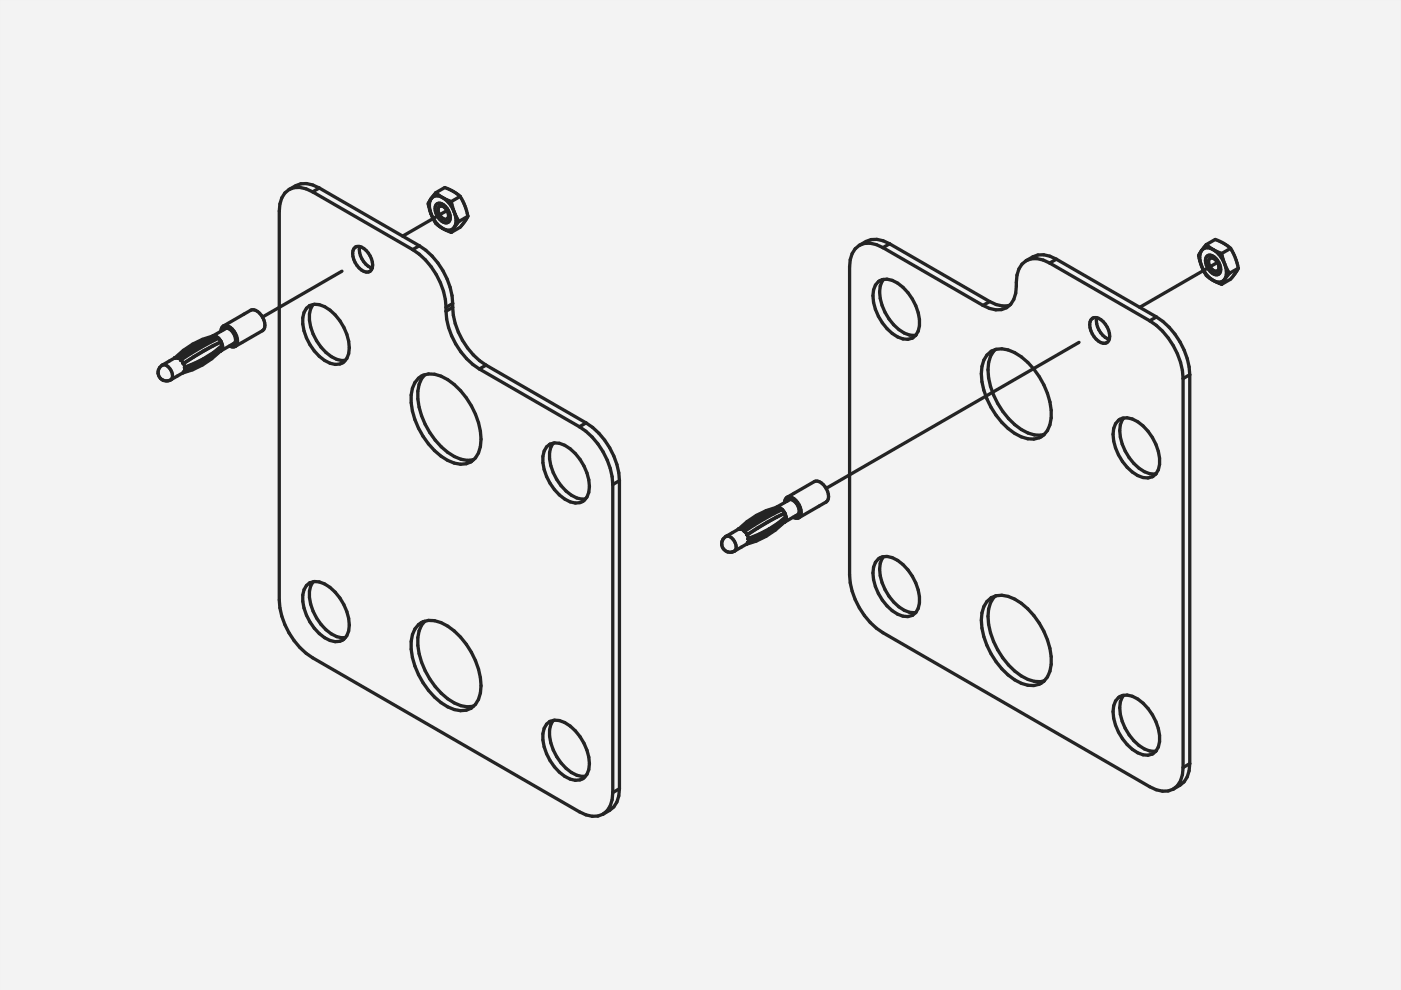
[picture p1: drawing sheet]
<svg xmlns="http://www.w3.org/2000/svg" width="297mm" height="210mm" viewBox="0 0 297 210" stroke-linecap="round" stroke-linejoin="round" font-family="sans-serif">
<path d="M0 0h297v210h-297z" fill-rule="evenodd" fill="#f1f3f5"/>
<path d="M0 0h297v210h-297zM0 0v210h297v-210z" fill="#000"/>
<g fill="none" stroke="#212529" stroke-width=".7">
<path d="M67.7 39.9a5.2 5.2 0 0 0-6.4 .3M67.7 39.9l21.2 12.2M67.7 39.9l-1.4 .8M61.3 40.2a5 5 0 0 0-2.1 4.6v82.4a15.6 15.6 0 0 0 7.1 12.3l56.5 32.6a5 5 0 0 0 5 .5M61.3 40.2a5 5 0 0 1 5 .5M66.3 40.7l21.2 12.2M72.5 57.5l-16.9 9.7M75.3 52.4a1.81 1.81 0 0 1 2.3 .7 4 4 0 0 1 1.2 4.1 1.35 1.35 0 0 1-2.2 .1 4.1 4.1 0 0 1-1.6-4.6zM76.3 52.3a4.2 4.2 0 0 0 2.6 4.5M87.5 52.9a15.6 15.6 0 0 1 7.1 12.3M88.9 52.1a15.6 15.6 0 0 1 7.1 12.3M88.9 52.1l-1.4 .8"/>
<path d="M91.4 45.4a6.3 6.3 0 0 0 2.5 3M91.4 45.4a4.2 4.2 0 0 0 2.5 3M91.4 42.1l-.2 .3a1.63 1.63 0 0 0-.1 1.9l.3 1.1M91.4 42.1a3.5 3.5 0 0 0 0 3.3M92.4 40.9l1.5 1M92.4 40.9l1.9-1.1a9.9 9.9 0 0 1 3.3 1.8M92.4 40.9l-1 1.2M92.6 43.2a1.73 1.73 0 0 1 2.2 1l.3 .4a2.05 2.05 0 0 1 0 2.5 1.73 1.73 0 0 1-2.2-.9l-.3-.5a2.05 2.05 0 0 1 0-2.5zM93.2 43.8a1.64 1.64 0 0 1 1.9 1.6 .8 .8 0 0 1-.4 1.1 .8 .8 0 0 1-1.1-.4 1.76 1.76 0 0 1-.4-2.3zM93.9 48.4l1.8 .9M93.9 41.9a6.1 6.1 0 0 1 2.4 3.1M93.9 41.9a1.8 1.8 0 0 0-2.5 .2"/>
<path d="M93.9 41.9l1.8 .8M94.8 44.6l-9.4 5.5M95.7 42.7l.6 2.3M96.3 48.2a1.69 1.69 0 0 1-2.4 .2M96.3 48.2l-.6 1.1M96.3 45l.2 .6a3.4 3.4 0 0 1-.2 2.6M96.3 45l1 1.9M97.3 46.9l-1 1.3M97.6 41.6l-1.9 1.1M97.6 41.6a12.4 12.4 0 0 1 1.6 4.3M99.2 45.9l-1.9 1M99.2 45.9l-1.6 2.3-1.9 1.1"/>
<path d="M182.2 52a5 5 0 0 1 5 .5M182.2 52a5 5 0 0 0-2.1 4.6v65.3a15.6 15.6 0 0 0 7.1 12.3l56.6 32.6a5 5 0 0 0 5 .5M186.2 59.7a2.81 2.81 0 0 1 3-.3 10.5 10.5 0 0 1 5.7 9.7 2.88 2.88 0 0 1-1.5 2.6 2.88 2.88 0 0 1-3.1-.3 10.4 10.4 0 0 1-5.1-9.9l.4-1zM187.2 52.5l21.2 12.3M187.3 59.3a4.5 4.5 0 0 0-.7 4 10.9 10.9 0 0 0 5.1 7.3l1.2 .4 1.3 .1M188.6 51.7l21.2 12.2M188.6 51.7a5.2 5.2 0 0 0-6.4 .3M188.6 51.7l-1.4 .8M217.6 55.3a5 5 0 0 1 5 .5M217.6 55.3a5.4 5.4 0 0 0-2.1 5.4 4.6 4.6 0 0 1-3.2 4.9l-1.2 .1-1.3-.3-1.4-.6M222.6 55.8l21.2 12.2M224 55l21.2 12.2"/>
<path d="M224 55a5.2 5.2 0 0 0-6.4 .3M224 55l-1.4 .8M254.8 53.1a3.7 3.7 0 0 0 0 3.3M254.8 56.4a6.3 6.3 0 0 0 2.4 3M254.8 53.1l-.2 .3a1.63 1.63 0 0 0-.2 2l.4 1M254.8 56.4a4.2 4.2 0 0 0 2.4 3M255.7 51.9l1.5 1M255.7 51.9l1.9-1.1a9.9 9.9 0 0 1 3.3 1.9M255.7 51.9l-.9 1.2M256 54.2a1.73 1.73 0 0 1 2.1 1l.3 .4a2.05 2.05 0 0 1 0 2.5 1.73 1.73 0 0 1-2.1-.9l-.3-.5a2.05 2.05 0 0 1 0-2.5zM256.5 54.8a1.64 1.64 0 0 1 1.9 1.6 .8 .8 0 0 1-.4 1.1 .8 .8 0 0 1-1.1-.4 1.76 1.76 0 0 1-.4-2.3zM257.2 52.9a6.1 6.1 0 0 1 2.5 3.1"/>
<path d="M257.2 52.9a1.8 1.8 0 0 0-2.4 .2M257.2 59.4l1.8 .9M257.2 52.9l1.8 .9M258.1 55.6l-16.5 9.6M259 53.8l.7 2.2M259.7 59.2a1.69 1.69 0 0 1-2.5 .2M259.7 56a3.8 3.8 0 0 1 0 3.2M259.7 59.2l-.7 1.1M259.7 56l.9 2M260.6 58l-.9 1.2M260.9 52.7l-1.9 1.1M260.9 52.7a12.4 12.4 0 0 1 1.6 4.2"/>
<path d="M262.5 56.9l-1.6 2.3-1.9 1.1M262.5 56.9l-1.9 1.1M34.4 77.4a1.8 1.8 0 0 0-.6 2.5 1.8 1.8 0 0 0 2.4 .6M34.4 77.4a2.12 2.12 0 0 1 2.2 2.3l-.1 .6-.3 .2M37 75.9l-2.6 1.5M37.1 75.9h-.1M37.6 75.9h-.5M37.6 75.9h.1M37.7 75.9l.7 .4M38.3 76.4h.1M38.3 76.4l.5 .6M38.8 77v.1"/>
<path d="M38.9 77.1l.2 .9M38.9 77.1h.1M39 78.8l-2.8 1.7M39.1 78.6h.1M39.1 78h.1M39.1 78v.6M39.1 78.7l-.1 .1M40.4 74.4l-.1 .1M40.7 78l-.5 .2M42.6 73.2l-2.3 1.1-2 1.3M42.7 77.1l-2.3 1.1-1.2 .4M44 71.9l-.6 .3"/>
<path d="M44.5 72l-2 .9-3.1 1.7M44.8 71.7h.1M44.8 71.7l-3.5 1.6M44.9 75.8a15.9 15.9 0 0 1-5.8 3M44.9 71.7l-.1 .2v-.2M45.1 71.2l.6 .1M45.1 71.2a17.2 17.2 0 0 0-8 4.7M45.3 75.5a15.6 15.6 0 0 1-6.3 3.3M45.4 71.5l-7.5 4.3M45.7 71.4l.5 .4M45.7 71.3l.7 .4M45.7 71.3v.1a16.8 16.8 0 0 0-7.9 4.5"/>
<path d="M45.7 71.3a17.1 17.1 0 0 0-8.1 4.6M46.2 71.8h.1M46.4 71.7a62.6 62.6 0 0 0-8.1 4.7M46.4 71.7l.5 .7M46.4 71.7l.2 .2M46.7 74.4h.1M46.7 72.2l.2 .2M46.7 74.4a17.2 17.2 0 0 1-8 4.7M46.8 72.5l.2 .8M46.8 74.4h-.1M46.9 72.4l-.1 .1a60.5 60.5 0 0 0-7.9 4.6M46.9 72.4a62.4 62.4 0 0 0-8 4.7"/>
<path d="M46.9 72.4l.3 .9M47.1 74a23.1 23.1 0 0 1-8 4.7M47.1 74l-.3 .4M47.2 73.3h-.1a23.1 23.1 0 0 1-7.9 4.5M47.2 73.3a23.2 23.2 0 0 1-8.1 4.7M47.2 73.3l-.1 .7M47.4 69.1l5.8-3.3a1.94 1.94 0 0 1 2.2 1 2.65 2.65 0 0 1 .3 3.3l-5.8 3.4M47.4 69.1a1.18 1.18 0 0 0-.6 1.1M47.4 69.1a1.94 1.94 0 0 1 2.2 1.1 2.65 2.65 0 0 1 .3 3.2v.1M47.4 69.9l.2-.2a1.59 1.59 0 0 1 2 1.1l.3 .9a.92 .92 0 0 1-.7 1.3M48 69.6l-2.9 1.7M48.6 73.3a1.2 1.2 0 0 0 1.3 .2"/>
<path d="M49.8 72.7l-3 1.7M65 65.4a2.56 2.56 0 0 1 2.7-.8 9.9 9.9 0 0 1 6.2 7.8 4.3 4.3 0 0 1-1.3 4.5 3.6 3.6 0 0 1-3.8-.5 10.8 10.8 0 0 1-4.6-9l.3-1.2zM66.4 64.6a5.4 5.4 0 0 0-.5 4.7 10.4 10.4 0 0 0 5.5 6.9l1.1 .3 .7-.1M90 79.5a6.2 6.2 0 0 0-1.4 5.1 16.4 16.4 0 0 0 7.7 12.2 5.2 5.2 0 0 0 4.1 .7M94.6 65.2v.8M94.6 66a15.6 15.6 0 0 0 7 12.2M96 64.4v.8M96 65.2a15.6 15.6 0 0 0 7.1 12.2M96 64.4l-1.4 .8M96 65.2l-1.4 .8M101.6 78.2l21.2 12.3M103.1 77.4l21.2 12.3"/>
<path d="M103.1 77.4l-1.5 .8M209.2 75.3a3.9 3.9 0 0 1 4.5-1.1 14.5 14.5 0 0 1 8.4 9.2 10.1 10.1 0 0 1 0 7.9 4.1 4.1 0 0 1-5.6 1.3 15.9 15.9 0 0 1-8.4-13.4l.1-1.5 .4-1.3zM209.8 63.9a5.1 5.1 0 0 0 4.2 .8M209.8 63.9l-1.4 .9M211.1 74.1a5.3 5.3 0 0 0-1.6 4.3 16.1 16.1 0 0 0 8.5 13.4l1.3 .4 1.3 .1 .8-.2M228.8 72.6l-53.7 31M231.6 67.5a1.81 1.81 0 0 1 2.3 .7 4 4 0 0 1 1.1 4.1 1.35 1.35 0 0 1-2.1 0 4.1 4.1 0 0 1-1.6-4.5zM232.6 67.4a4.2 4.2 0 0 0 2.6 4.5M243.8 68a15.6 15.6 0 0 1 7 12.3M245.2 67.2a15.6 15.6 0 0 1 7.1 12.2M245.2 67.2l-1.4 .8M252.3 79.4v82.5"/>
<path d="M252.3 79.4l-1.5 .9M88.7 80.2a4.2 4.2 0 0 1 4.8-.4 15.9 15.9 0 0 1 8.5 13.3 5.3 5.3 0 0 1-2.2 4.8 5 5 0 0 1-4.9-.3 16.1 16.1 0 0 1-7.7-13.8l.2-1.5 .6-1.2zM115.9 94.8a2.56 2.56 0 0 1 2.7-.8 9.9 9.9 0 0 1 6.2 7.7 4.3 4.3 0 0 1-1.3 4.6 3.6 3.6 0 0 1-3.8-.5 10.8 10.8 0 0 1-4.6-9l.3-1.2zM117.3 94a5.4 5.4 0 0 0-.5 4.7 10.4 10.4 0 0 0 5.5 6.9l1.1 .2h.7M122.8 90.5a15.6 15.6 0 0 1 7.1 12.2M124.3 89.7a15.6 15.6 0 0 1 7 12.2M124.3 89.7l-1.5 .8M237.1 89.1a2.81 2.81 0 0 1 3-.3 10.5 10.5 0 0 1 5.8 9.7 2.88 2.88 0 0 1-1.6 2.6 2.88 2.88 0 0 1-3.1-.3 10.4 10.4 0 0 1-5.1-9.9l.4-1.1zM238.3 88.6a4.5 4.5 0 0 0-.8 4.1 10.9 10.9 0 0 0 5.1 7.3l1.2 .4h1.3M250.8 80.3v82.4M129.9 102.7v65.3M131.3 101.9v65.3"/>
<path d="M131.3 101.9l-1.4 .8M153.9 113.7a1.8 1.8 0 0 0-.6 2.5 1.8 1.8 0 0 0 2.4 .7M153.9 113.7a2.1 2.1 0 0 1 2.2 2.6l-.4 .6M156.6 112.2h.1M156.6 112.2h.5M156.6 112.2l-2.7 1.5M157.1 112.2h.1M157.2 112.2l.7 .4M157.8 112.7h.1M157.8 112.7l.6 .7M158.4 113.4h.1M158.4 113.4l.2 .6v.3"/>
<path d="M158.5 115.1l-2.8 1.8M158.6 115h.1M158.6 114.3h.1M158.6 114.3v.7M158.6 115l-.1 .1M160.2 114.3l-.5 .3M162.1 109.5l-2.3 1.1-2 1.4M162.2 113.4l-2.3 1.1-1.2 .4M163.1 112.1l-.1 .1M163.6 108.3l-.7 .2M164 108.4l-2 .8-3.1 1.7M164.3 108v.1"/>
<path d="M164.3 108.1l-3.5 1.5M164.4 112.1a15.9 15.9 0 0 1-5.8 3M164.4 108l-.1 .2v-.1M164.6 107.6a17.2 17.2 0 0 0-8 4.6M164.6 107.6h.6M164.8 111.8a15.6 15.6 0 0 1-6.3 3.3M165 107.8l-7.6 4.4M165.2 107.8l.5 .3M165.2 107.6v.1a16.8 16.8 0 0 0-7.9 4.6M165.2 107.6a17.1 17.1 0 0 0-8 4.6M165.2 107.6l.7 .4M165.7 108.1h.1"/>
<path d="M165.9 108a62.6 62.6 0 0 0-8.1 4.7M165.9 108l.5 .8M165.9 108l.2 .3M166.2 110.7v.1M166.2 108.5l.2 .3M166.2 110.8a17.2 17.2 0 0 1-8 4.6M166.3 108.9l.2 .7M166.3 110.7l-.1 .1M166.3 108.9a60.5 60.5 0 0 0-7.9 4.5M166.4 108.8l-.1 .1M166.4 108.8a62.4 62.4 0 0 0-8 4.6M166.4 108.8l.3 .8"/>
<path d="M166.6 110.3a23.1 23.1 0 0 1-8 4.7M166.6 110.3l-.3 .4M166.7 109.6h-.1a22.9 22.9 0 0 1-7.9 4.6M166.7 109.6a23.2 23.2 0 0 1-8.1 4.7M166.7 109.6l-.1 .7M166.9 105.5l5.8-3.4a1.94 1.94 0 0 1 2.2 1.1 2.65 2.65 0 0 1 .3 3.2l-5.8 3.4M166.9 105.5a1.94 1.94 0 0 1 2.2 1 2.65 2.65 0 0 1 .3 3.2v.1M166.9 105.5a1.18 1.18 0 0 0-.6 1.1M166.9 106.2l.2-.2a1.59 1.59 0 0 1 2 1.2l.3 .8a.92 .92 0 0 1-.7 1.3M166.9 106.2h.1M167.5 105.9l-2.9 1.7M168.2 109.7a1.2 1.2 0 0 0 1.2 .1"/>
<path d="M169.3 109l-3 1.7M186.2 118.5a2.81 2.81 0 0 1 3-.3 10.5 10.5 0 0 1 5.7 9.7 2.88 2.88 0 0 1-1.5 2.6 2.88 2.88 0 0 1-3.1-.3 10.4 10.4 0 0 1-5.1-9.9l.4-1.1zM187.3 118a4.5 4.5 0 0 0-.7 4.1 10.9 10.9 0 0 0 5.1 7.3l1.2 .4h1.3M65 124.1a2.56 2.56 0 0 1 2.7-.7 9.9 9.9 0 0 1 6.2 7.7 4.3 4.3 0 0 1-1.3 4.6 3.6 3.6 0 0 1-3.8-.5 10.8 10.8 0 0 1-4.6-9l.3-1.2zM66.4 123.4a5.4 5.4 0 0 0-.5 4.7 10.4 10.4 0 0 0 5.5 6.9l1.1 .2h.7M88.7 132.4a4.2 4.2 0 0 1 4.8-.4 15.9 15.9 0 0 1 8.5 13.4 5.3 5.3 0 0 1-2.2 4.8 5 5 0 0 1-4.9-.3 16.1 16.1 0 0 1-7.7-13.9l.2-1.4 .6-1.2zM90 131.7a6.2 6.2 0 0 0-1.4 5.1 16.4 16.4 0 0 0 7.7 12.3 5.2 5.2 0 0 0 4.1 .6M209.2 127.5a3.9 3.9 0 0 1 4.5-1.1 14.5 14.5 0 0 1 8.4 9.3 10.1 10.1 0 0 1 0 7.8 4.1 4.1 0 0 1-5.6 1.4 15.9 15.9 0 0 1-8.4-13.4l.1-1.5 .4-1.4zM211.1 126.4a5.3 5.3 0 0 0-1.6 4.3 16.1 16.1 0 0 0 8.5 13.4l1.3 .4h1.3l.8-.2M115.9 153.5a2.56 2.56 0 0 1 2.7-.7 9.9 9.9 0 0 1 6.2 7.7 4.3 4.3 0 0 1-1.3 4.6 3.6 3.6 0 0 1-3.8-.5 10.8 10.8 0 0 1-4.6-9l.3-1.2zM117.3 152.8a5.4 5.4 0 0 0-.5 4.7 10.4 10.4 0 0 0 5.5 6.9l1.1 .2h.7M237.1 147.9a2.81 2.81 0 0 1 3-.3 10.5 10.5 0 0 1 5.8 9.6 2.88 2.88 0 0 1-1.6 2.7 2.88 2.88 0 0 1-3.1-.3 10.4 10.4 0 0 1-5.1-10l.4-1z"/>
<path d="M238.3 147.4a4.5 4.5 0 0 0-.8 4.1 10.9 10.9 0 0 0 5.1 7.3l1.2 .4h1.3M129.9 168a5 5 0 0 1-2.1 4.6M131.3 167.2a5.2 5.2 0 0 1-3.5 5.4M131.3 167.2l-1.4 .8M250.8 162.7a5 5 0 0 1-2 4.6M252.3 161.9a5.2 5.2 0 0 1-3.5 5.4M252.3 161.9l-1.5 .8"/>
</g>
</svg>
